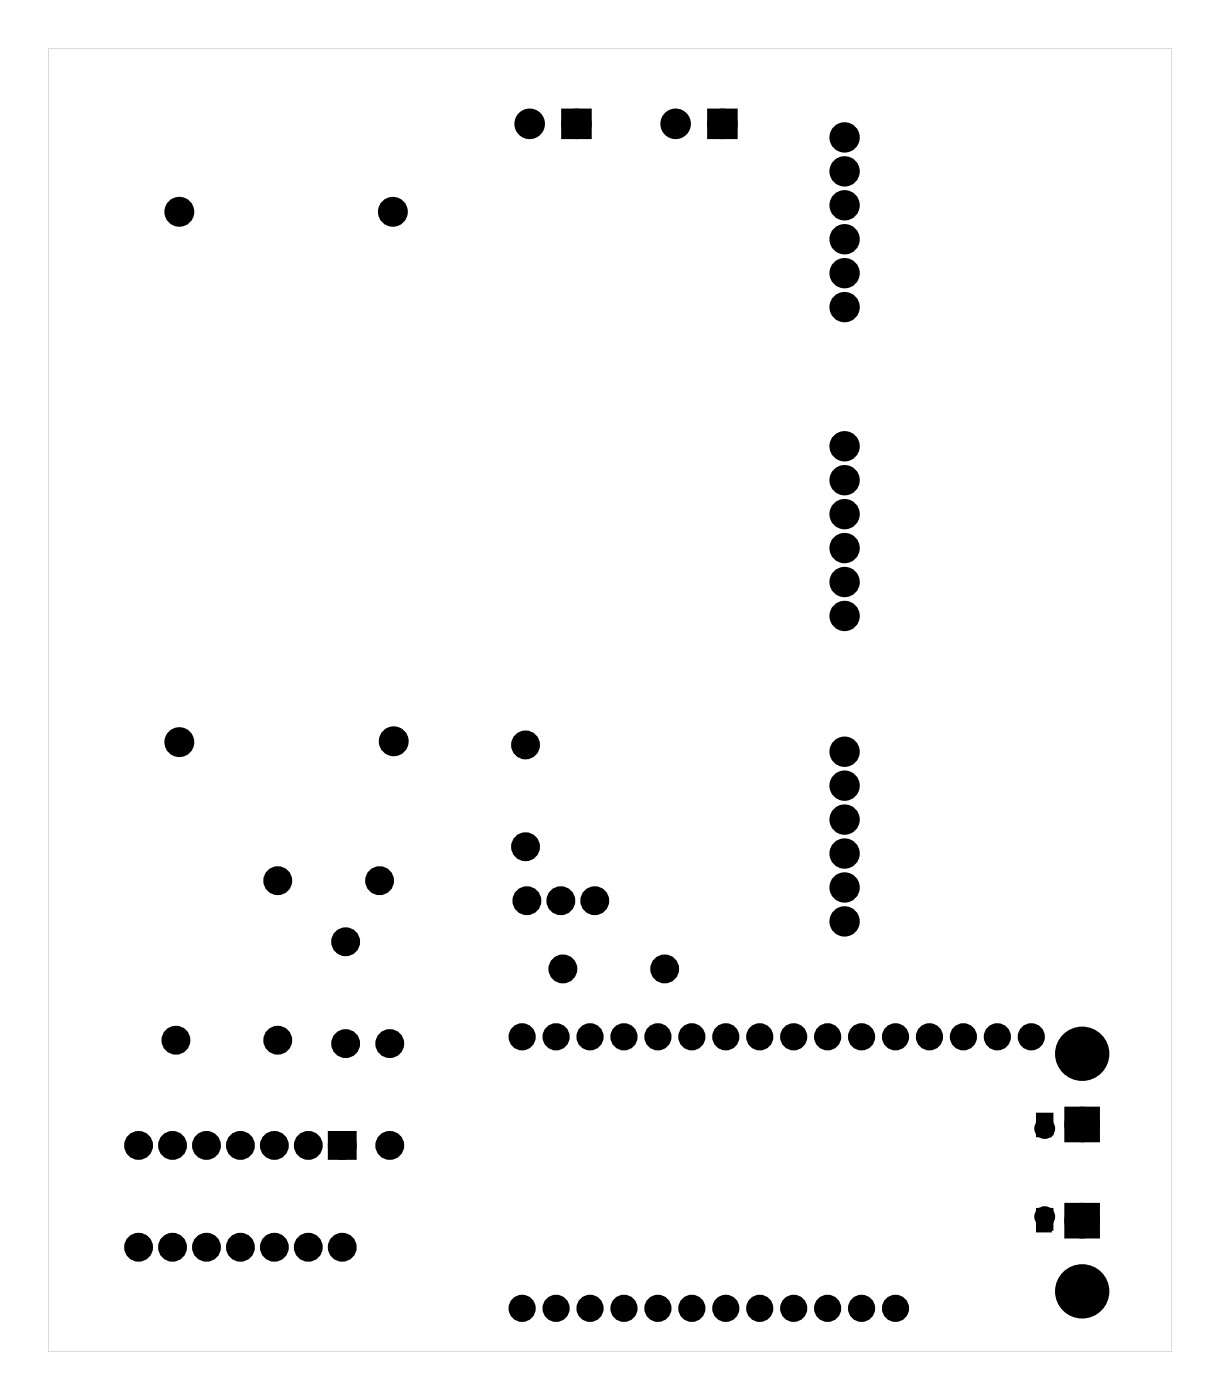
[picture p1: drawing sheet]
<svg xmlns="http://www.w3.org/2000/svg" width="91mm" height="105mm" viewBox="0 0 91 105" stroke-linecap="round" stroke-linejoin="round" font-family="sans-serif">
<g fill="#000">
<path d="M42.4 8.5h1.5v1.5h-1.5zM53.3 8.5h1.5v1.5h-1.5zM24.9 85h1.4v1.4h-1.4zM80.1 83.3h1.7v1.7h-1.7zM80.1 90.5h1.7v1.7h-1.7z"/>
<path d="M3.6 3.6h84.1v97.6h-84.1zM3.6 3.6v97.6h84.1v-97.6z"/>
<path d="M77.7 83.4h1v1.6h-1zM77.7 84.5a.53 .53 0 0 0 1 0 .53 .53 0 0 0-1 0z"/>
<path d="M77.7 90.5h1v1.6h-1zM77.7 91.1a.53 .53 0 0 0 1 0 .53 .53 0 0 0-1 0z"/>
</g>
<g fill="#000">
<circle cx="13.4" cy="15.9" r=".74"/>
<circle cx="29.4" cy="15.9" r=".74"/>
<circle cx="39.6" cy="9.3" r=".76"/>
<circle cx="43.1" cy="9.3" r=".76"/>
<circle cx="50.6" cy="9.3" r=".76"/>
<circle cx="54.1" cy="9.3" r=".76"/>
<circle cx="63.2" cy="15.4" r=".75"/>
<circle cx="63.2" cy="10.3" r=".75"/>
<circle cx="63.2" cy="12.8" r=".75"/>
<circle cx="63.2" cy="17.9" r=".75"/>
<circle cx="63.2" cy="20.4" r=".75"/>
<circle cx="63.2" cy="38.5" r=".75"/>
<circle cx="63.2" cy="33.4" r=".75"/>
<circle cx="63.2" cy="23" r=".75"/>
<circle cx="63.2" cy="35.9" r=".75"/>
<circle cx="13.4" cy="55.5" r=".74"/>
<circle cx="29.5" cy="55.5" r=".74"/>
<circle cx="39.3" cy="55.8" r=".7"/>
<circle cx="63.2" cy="58.8" r=".75"/>
<circle cx="63.2" cy="41" r=".75"/>
<circle cx="63.2" cy="56.3" r=".75"/>
<circle cx="63.2" cy="43.6" r=".75"/>
<circle cx="63.2" cy="46.1" r=".75"/>
<circle cx="13.2" cy="77.8" r=".7"/>
<circle cx="20.8" cy="65.9" r=".7"/>
<circle cx="20.8" cy="77.8" r=".7"/>
<circle cx="25.9" cy="78.1" r=".7"/>
<circle cx="25.9" cy="70.5" r=".7"/>
<circle cx="28.4" cy="65.9" r=".7"/>
<circle cx="29.2" cy="78.1" r=".7"/>
<circle cx="39.1" cy="77.6" r=".69"/>
<circle cx="39.3" cy="63.4" r=".7"/>
<circle cx="39.4" cy="67.4" r=".7"/>
<circle cx="41.6" cy="77.6" r=".69"/>
<circle cx="42" cy="67.4" r=".7"/>
<circle cx="42.1" cy="72.5" r=".7"/>
<circle cx="44.2" cy="77.6" r=".69"/>
<circle cx="44.5" cy="67.4" r=".7"/>
<circle cx="46.7" cy="77.6" r=".69"/>
<circle cx="49.2" cy="77.6" r=".69"/>
<circle cx="49.7" cy="72.5" r=".7"/>
<circle cx="51.8" cy="77.6" r=".69"/>
<circle cx="54.3" cy="77.6" r=".69"/>
<circle cx="56.9" cy="77.6" r=".69"/>
<circle cx="59.4" cy="77.6" r=".69"/>
<circle cx="61.9" cy="77.6" r=".69"/>
<circle cx="63.2" cy="66.4" r=".75"/>
<circle cx="63.2" cy="63.9" r=".75"/>
<circle cx="63.2" cy="61.3" r=".75"/>
<circle cx="63.2" cy="69" r=".75"/>
<circle cx="64.5" cy="77.6" r=".69"/>
<circle cx="67" cy="77.6" r=".69"/>
<circle cx="69.6" cy="77.6" r=".69"/>
<circle cx="72.1" cy="77.6" r=".69"/>
<circle cx="74.6" cy="77.6" r=".69"/>
<circle cx="77.2" cy="77.6" r=".69"/>
<circle cx="81" cy="78.9" r="1.58"/>
<circle cx="10.4" cy="85.7" r=".7"/>
<circle cx="10.4" cy="93.3" r=".7"/>
<circle cx="12.9" cy="85.7" r=".7"/>
<circle cx="12.9" cy="93.3" r=".7"/>
<circle cx="15.5" cy="85.7" r=".7"/>
<circle cx="15.5" cy="93.3" r=".7"/>
<circle cx="18" cy="85.7" r=".7"/>
<circle cx="18" cy="93.3" r=".7"/>
<circle cx="20.5" cy="85.7" r=".7"/>
<circle cx="20.5" cy="93.3" r=".7"/>
<circle cx="23.1" cy="85.7" r=".7"/>
<circle cx="23.1" cy="93.3" r=".7"/>
<circle cx="25.6" cy="85.7" r=".7"/>
<circle cx="25.6" cy="93.3" r=".7"/>
<circle cx="29.2" cy="85.7" r=".7"/>
<circle cx="39.1" cy="97.9" r=".69"/>
<circle cx="41.6" cy="97.9" r=".69"/>
<circle cx="44.2" cy="97.9" r=".69"/>
<circle cx="46.7" cy="97.9" r=".69"/>
<circle cx="49.2" cy="97.9" r=".69"/>
<circle cx="51.8" cy="97.9" r=".69"/>
<circle cx="54.3" cy="97.9" r=".69"/>
<circle cx="56.9" cy="97.9" r=".69"/>
<circle cx="59.4" cy="97.9" r=".69"/>
<circle cx="61.9" cy="97.9" r=".69"/>
<circle cx="64.5" cy="97.9" r=".69"/>
<circle cx="67" cy="97.9" r=".69"/>
<circle cx="78.2" cy="84.5" r=".53"/>
<circle cx="78.2" cy="91.1" r=".53"/>
<circle cx="81" cy="91.4" r=".83"/>
<circle cx="81" cy="84.2" r=".83"/>
<circle cx="81" cy="96.6" r="1.58"/>
</g>
<g fill="none" stroke="#000" stroke-width=".64" stroke-linecap="butt">
<circle cx="39.1" cy="77.6" r=".69"/>
<circle cx="41.6" cy="77.6" r=".69"/>
<circle cx="44.2" cy="77.6" r=".69"/>
<circle cx="46.7" cy="77.6" r=".69"/>
<circle cx="49.2" cy="77.6" r=".69"/>
<circle cx="51.8" cy="77.6" r=".69"/>
<circle cx="54.3" cy="77.6" r=".69"/>
<circle cx="56.9" cy="77.6" r=".69"/>
<circle cx="59.4" cy="77.6" r=".69"/>
<circle cx="61.9" cy="77.6" r=".69"/>
<circle cx="64.5" cy="77.6" r=".69"/>
<circle cx="67" cy="77.6" r=".69"/>
<circle cx="69.6" cy="77.6" r=".69"/>
<circle cx="72.1" cy="77.6" r=".69"/>
<circle cx="74.6" cy="77.6" r=".69"/>
<circle cx="77.2" cy="77.6" r=".69"/>
<circle cx="39.1" cy="97.9" r=".69"/>
<circle cx="41.6" cy="97.9" r=".69"/>
<circle cx="44.2" cy="97.9" r=".69"/>
<circle cx="46.7" cy="97.9" r=".69"/>
<circle cx="49.2" cy="97.9" r=".69"/>
<circle cx="51.8" cy="97.9" r=".69"/>
<circle cx="54.3" cy="97.9" r=".69"/>
<circle cx="56.9" cy="97.9" r=".69"/>
<circle cx="59.4" cy="97.9" r=".69"/>
<circle cx="61.9" cy="97.9" r=".69"/>
<circle cx="64.5" cy="97.9" r=".69"/>
<circle cx="67" cy="97.9" r=".69"/>
</g>
<g fill="none" stroke="#000" stroke-width="1" stroke-linecap="butt">
<path d="M80.1 83.3h1.7v1.7h-1.7zM80.1 90.5h1.7v1.7h-1.7z"/>
<circle cx="81" cy="84.2" r=".83"/>
<circle cx="81" cy="91.4" r=".83"/>
</g>
<g fill="none" stroke="#000" stroke-width=".91" stroke-linecap="butt">
<circle cx="81" cy="78.9" r="1.58"/>
<circle cx="81" cy="96.6" r="1.58"/>
</g>
<g fill="none" stroke="#000" stroke-width=".51">
<circle cx="78.2" cy="91.1" r=".53"/>
<circle cx="78.2" cy="84.5" r=".53"/>
</g>
<g fill="none" stroke="#000" stroke-width=".25">
<path d="M77.7 83.4h1v1.6h-1zM77.7 90.5h1v1.6h-1z"/>
<circle cx="78.2" cy="91.1" r=".53"/>
<circle cx="78.2" cy="84.5" r=".53"/>
</g>
<g fill="none" stroke="#000" stroke-width=".76" stroke-linecap="butt">
<path d="M42.4 8.5h1.5v1.5h-1.5zM53.3 8.5h1.5v1.5h-1.5zM24.9 85h1.4v1.4h-1.4z"/>
<circle cx="13.4" cy="15.9" r=".74"/>
<circle cx="29.4" cy="15.9" r=".74"/>
<circle cx="39.6" cy="9.3" r=".76"/>
<circle cx="43.1" cy="9.3" r=".76"/>
<circle cx="50.6" cy="9.3" r=".76"/>
<circle cx="54.1" cy="9.3" r=".76"/>
<circle cx="63.2" cy="12.8" r=".75"/>
<circle cx="63.2" cy="10.3" r=".75"/>
<circle cx="63.2" cy="17.9" r=".75"/>
<circle cx="63.2" cy="15.4" r=".75"/>
<circle cx="63.2" cy="20.4" r=".75"/>
<circle cx="63.2" cy="33.4" r=".75"/>
<circle cx="63.2" cy="35.9" r=".75"/>
<circle cx="63.2" cy="23" r=".75"/>
<circle cx="63.2" cy="38.5" r=".75"/>
<circle cx="13.4" cy="55.5" r=".74"/>
<circle cx="29.5" cy="55.5" r=".74"/>
<circle cx="39.3" cy="55.8" r=".7"/>
<circle cx="63.2" cy="43.6" r=".75"/>
<circle cx="63.2" cy="58.8" r=".75"/>
<circle cx="63.2" cy="56.3" r=".75"/>
<circle cx="63.2" cy="46.1" r=".75"/>
<circle cx="63.2" cy="41" r=".75"/>
<circle cx="13.2" cy="77.8" r=".7"/>
<circle cx="20.8" cy="65.9" r=".7"/>
<circle cx="20.8" cy="77.8" r=".7"/>
<circle cx="25.9" cy="70.5" r=".7"/>
<circle cx="25.9" cy="78.1" r=".7"/>
<circle cx="28.4" cy="65.9" r=".7"/>
<circle cx="29.2" cy="78.1" r=".7"/>
<circle cx="39.3" cy="63.4" r=".7"/>
<circle cx="39.4" cy="67.4" r=".7"/>
<circle cx="42" cy="67.4" r=".7"/>
<circle cx="42.1" cy="72.5" r=".7"/>
<circle cx="44.5" cy="67.4" r=".7"/>
<circle cx="49.7" cy="72.5" r=".7"/>
<circle cx="63.2" cy="66.4" r=".75"/>
<circle cx="63.2" cy="69" r=".75"/>
<circle cx="63.2" cy="61.3" r=".75"/>
<circle cx="63.2" cy="63.9" r=".75"/>
<circle cx="10.4" cy="85.7" r=".7"/>
<circle cx="10.4" cy="93.3" r=".7"/>
<circle cx="12.9" cy="85.7" r=".7"/>
<circle cx="12.9" cy="93.3" r=".7"/>
<circle cx="15.5" cy="85.7" r=".7"/>
<circle cx="15.5" cy="93.3" r=".7"/>
<circle cx="18" cy="85.7" r=".7"/>
<circle cx="18" cy="93.3" r=".7"/>
<circle cx="20.5" cy="85.7" r=".7"/>
<circle cx="20.5" cy="93.3" r=".7"/>
<circle cx="23.1" cy="85.7" r=".7"/>
<circle cx="23.1" cy="93.3" r=".7"/>
<circle cx="25.6" cy="85.7" r=".7"/>
<circle cx="25.6" cy="93.3" r=".7"/>
<circle cx="29.2" cy="85.7" r=".7"/>
</g>
</svg>
